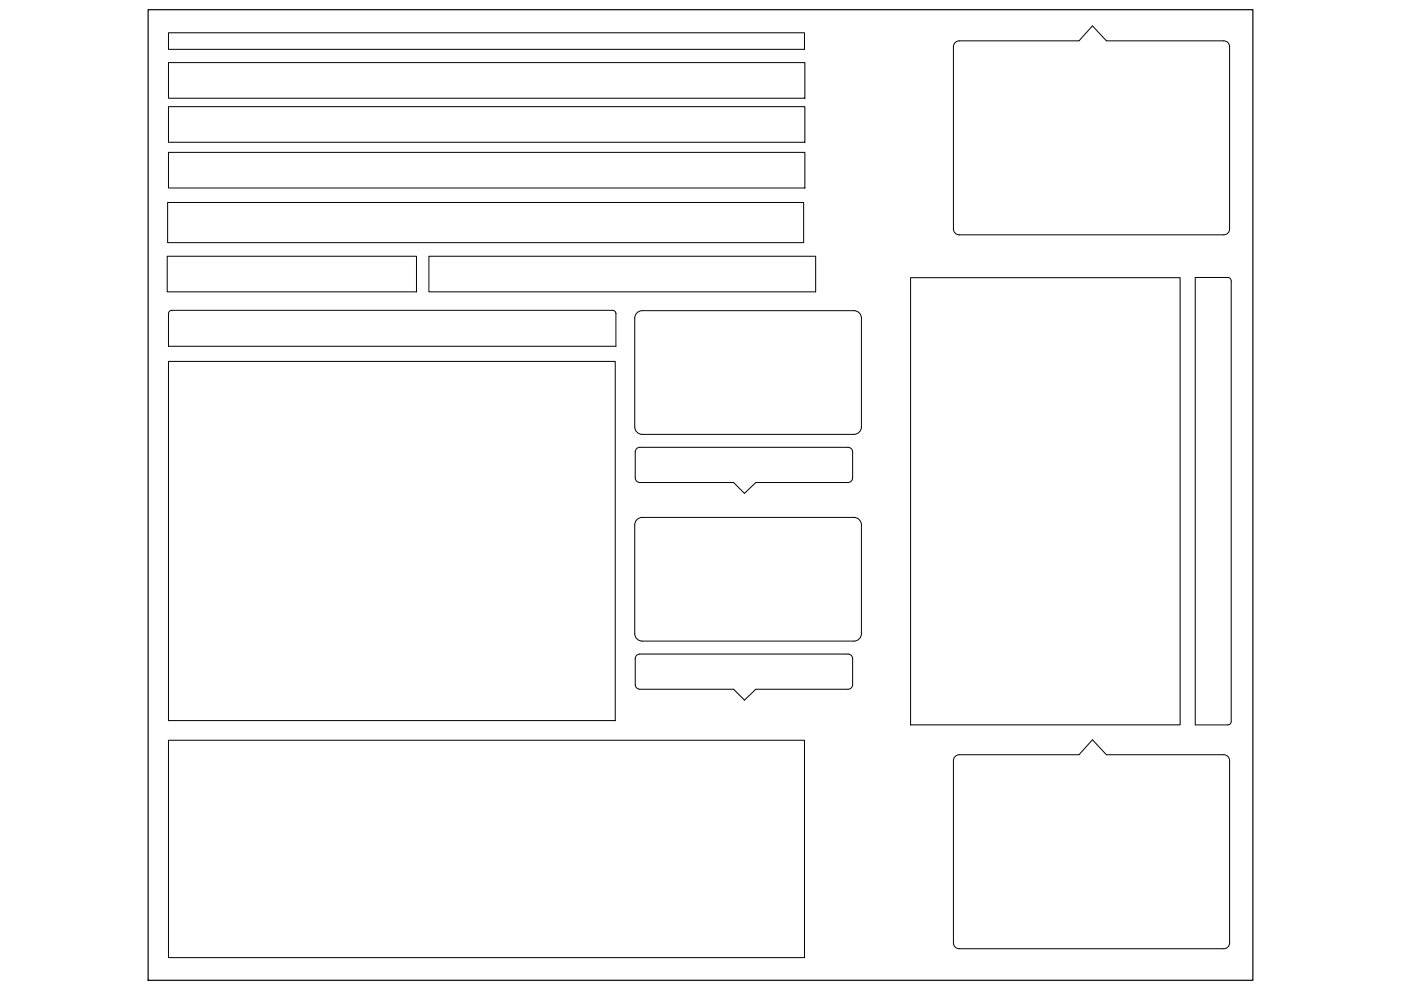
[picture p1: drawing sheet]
<svg xmlns="http://www.w3.org/2000/svg" width="297mm" height="210mm" viewBox="0 0 297 210" stroke-linecap="round" stroke-linejoin="round" font-family="sans-serif">
<!-- layer: 0 -->
<path d="M31.4 2.1h234.2v205.7h-234.2z" fill="none" stroke="#000" stroke-width=".25"/>
<!-- layer: Layer 51 -->
<path d="M35.7 7h134.9v3.5h-134.9zM35.7 13.3h134.9v7.5h-134.9zM35.7 32.3h134.9v7.6h-134.9zM35.7 22.6h134.9v7.6h-134.9zM35.5 54.3h52.8v7.6h-52.8zM35.5 42.9h134.9v8.5h-134.9zM90.9 54.3h82v7.6h-82zM193.1 58.9h57.1v94.8h-57.1zM253.4 58.8h5.8a1.62 1.62 0 0 1 1.8 .5v93.2a.88 .88 0 0 1-.1 .9 .88 .88 0 0 1-.9 .3h-6.6zM35.7 76.6h94.7v76.2h-94.7zM35.9 66l.5-.2h93a.88 .88 0 0 1 .9 .1 .88 .88 0 0 1 .3 .9v6.6h-94.9v-5.8a2.09 2.09 0 0 1 .2-1.6zM35.7 156.9h134.9v46.1h-134.9z" fill="none" stroke="#000" stroke-width=".21"/>
<!-- layer: Layer 6 -->
<path d="M202.4 9.2a1.35 1.35 0 0 1 1.3-.5h25.1l2.8-3.2 3 3.2h24.5a1.33 1.33 0 0 1 1.6 1.5v38a1.33 1.33 0 0 1-1.6 1.6h-55.4a1.33 1.33 0 0 1-1.6-1.6v-38.3zM202.4 160.5a1.35 1.35 0 0 1 1.3-.5h25.1l2.8-3.2 3 3.2h24.5a1.33 1.33 0 0 1 1.6 1.6v38a1.33 1.33 0 0 1-1.6 1.6h-55.4a1.33 1.33 0 0 1-1.6-1.6v-38.3z" fill="none" stroke="#000" stroke-width=".21"/>
<!-- layer: Layer 1 -->
<path d="M134.9 66.5a1.7 1.7 0 0 1 1.6-.6h43.4a2.78 2.78 0 0 1 2.4 .6 3.4 3.4 0 0 1 .3 2.1v20.8a2.76 2.76 0 0 1-.6 2.4 3.4 3.4 0 0 1-2.1 .3h-42.6a2.78 2.78 0 0 1-2.4-.7 3.4 3.4 0 0 1-.3-2v-20.8a3.4 3.4 0 0 1 .3-2.1zM135 95.1a2.55 2.55 0 0 1 1.9-.3h41.7a2.01 2.01 0 0 1 2.1 .6l.1 5.7a1.05 1.05 0 0 1-1.3 1.2h-19.2l-2.5 2.3-2.3-2.3h-18.7a1.89 1.89 0 0 1-2-.6l-.1-5.9zM135.2 110a3.4 3.4 0 0 1 2.1-.3h42.6a2.78 2.78 0 0 1 2.4 .7 3.4 3.4 0 0 1 .3 2v20.8a2.76 2.76 0 0 1-.6 2.4 3.4 3.4 0 0 1-2.1 .3h-42.6a2.78 2.78 0 0 1-2.4-.6 3.4 3.4 0 0 1-.3-2.1v-20.8a2.76 2.76 0 0 1 .6-2.4zM135 139a2.55 2.55 0 0 1 1.9-.3h41.7a2.01 2.01 0 0 1 2.1 .6l.1 5.6a1.05 1.05 0 0 1-1.3 1.2h-19.2l-2.5 2.3-2.3-2.3h-18.7a1.89 1.89 0 0 1-2-.6l-.1-5.8z" fill="none" stroke="#000" stroke-width=".21"/>
</svg>
